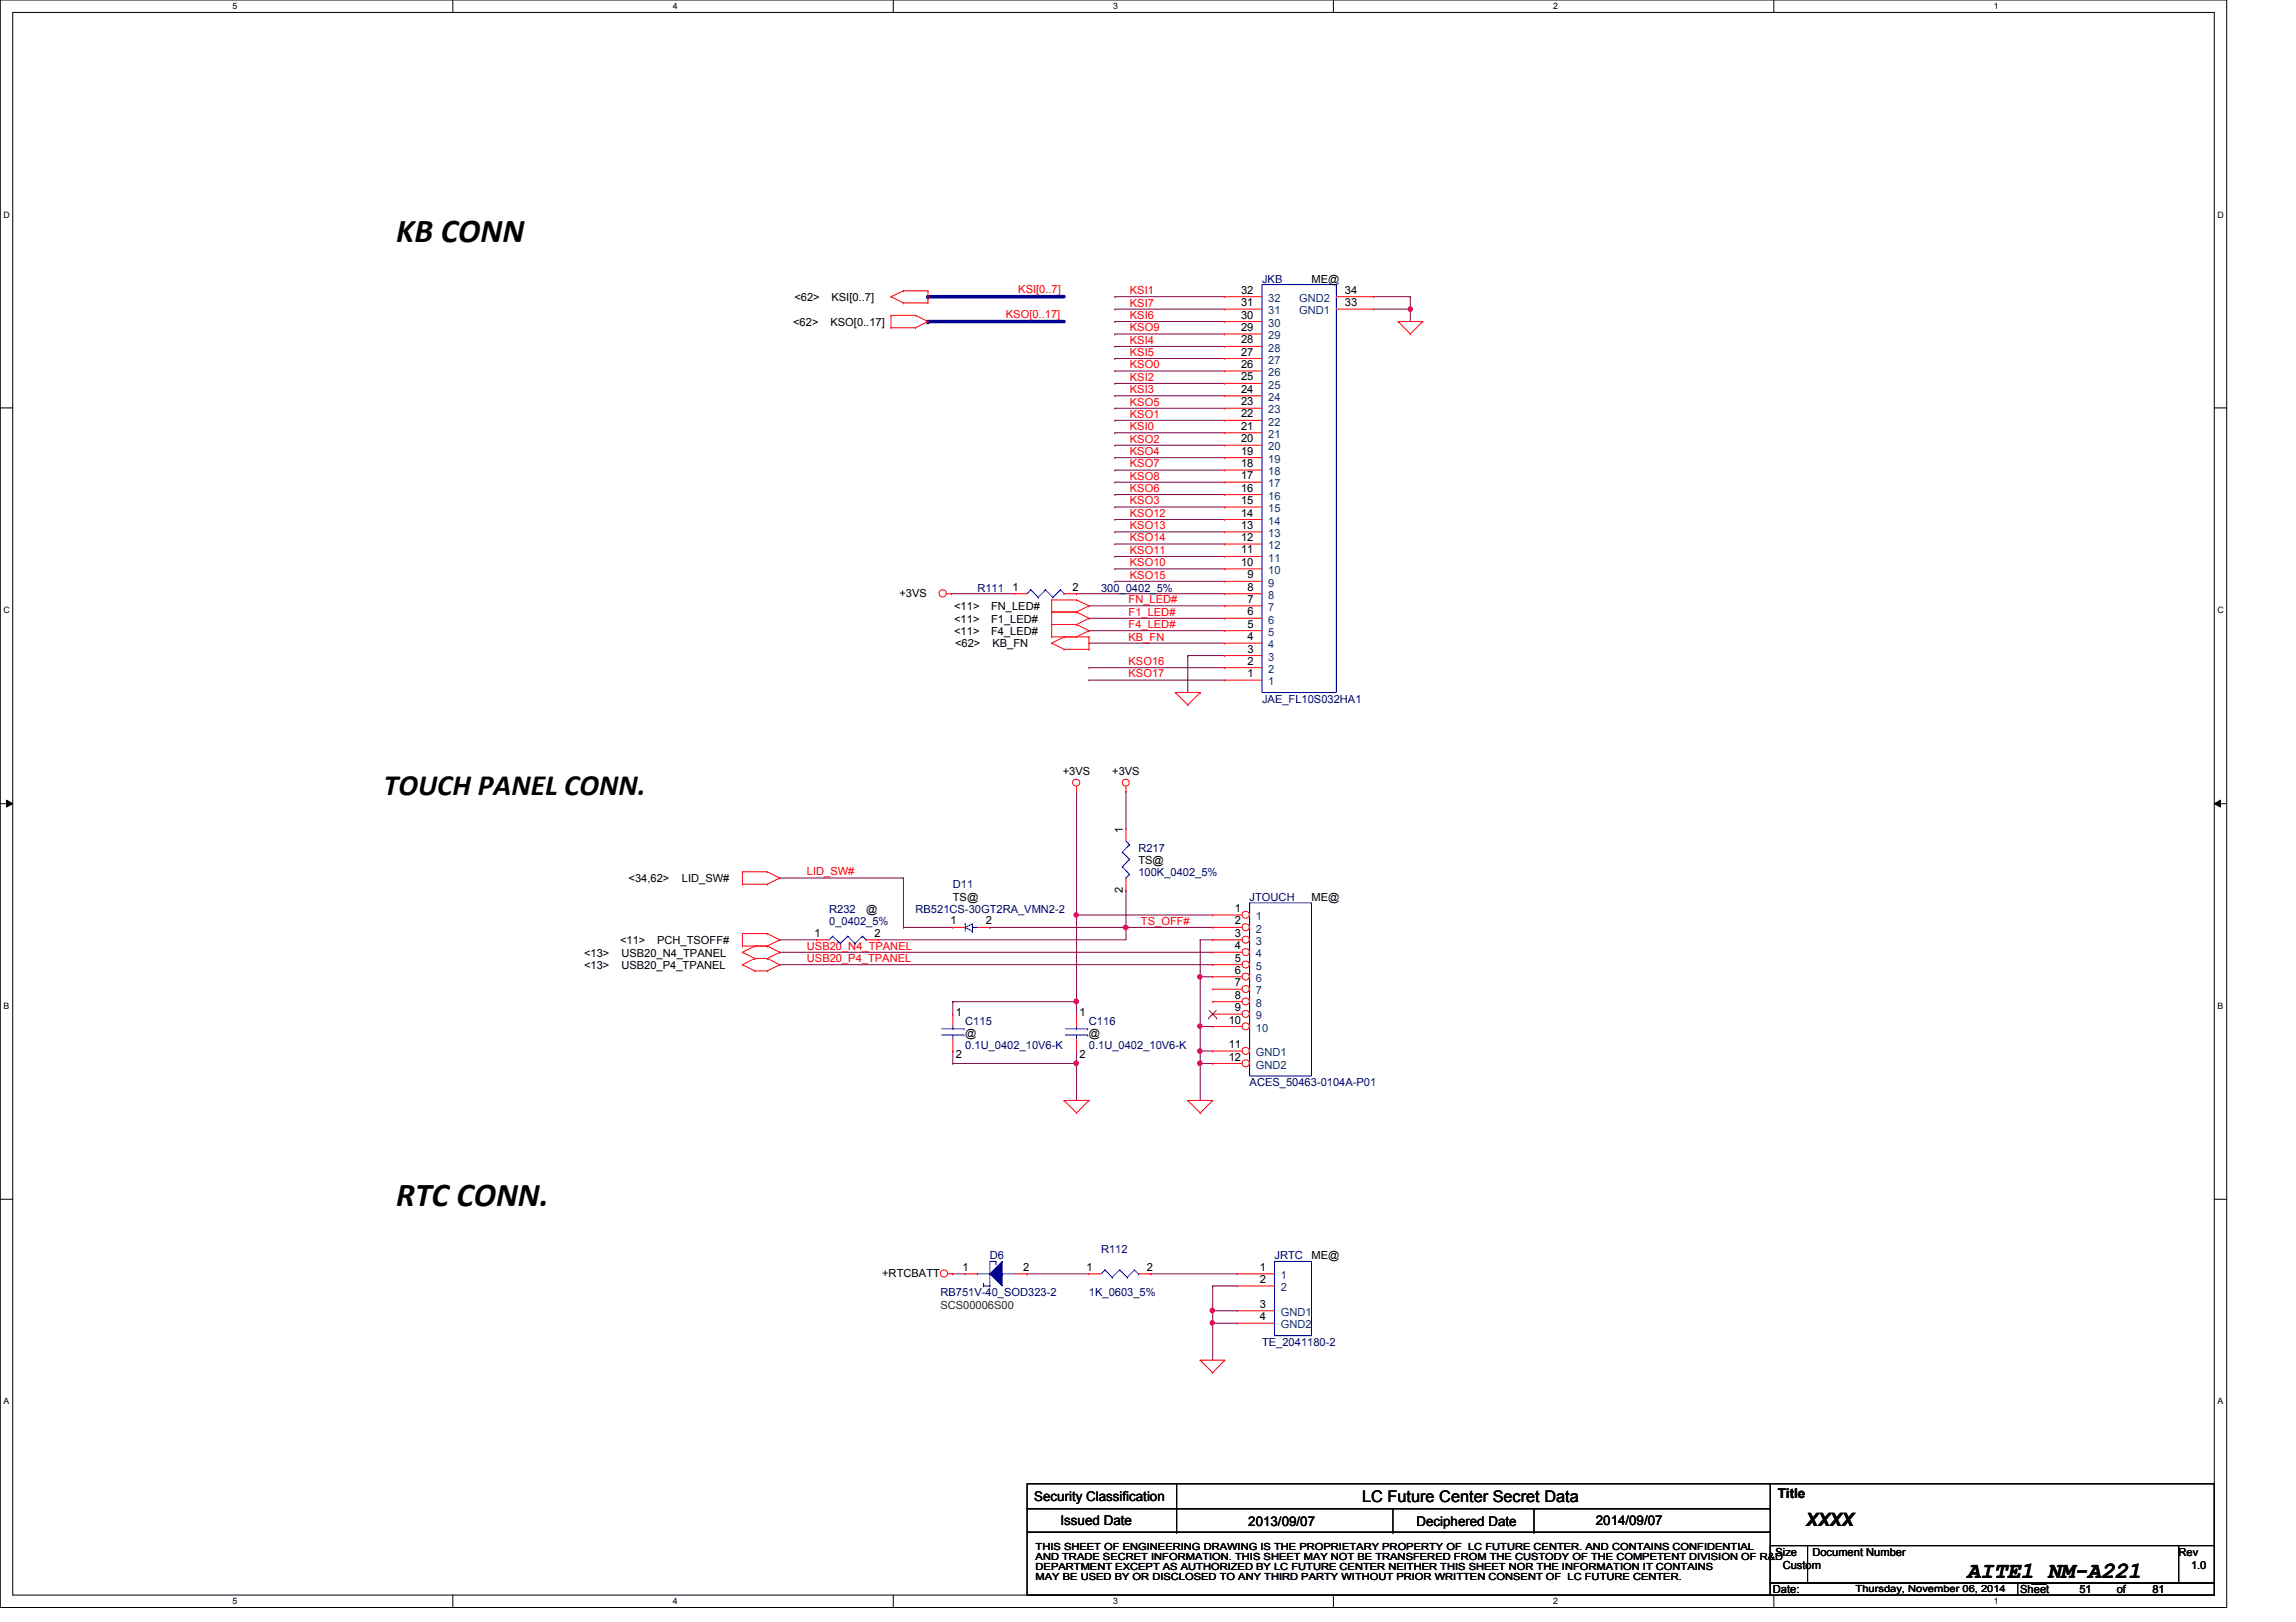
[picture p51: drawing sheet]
<svg xmlns="http://www.w3.org/2000/svg" width="297mm" height="210mm" viewBox="0 0 297 210" stroke-linecap="round" stroke-linejoin="round" font-family="sans-serif">
<defs><g id="words">
<g font-size="4.3">
<text x="51.3" y="31.3">KB CONN</text>
<text x="51.3" y="156.1">RTC CONN.</text>
</g>
<text font-size="3.8" x="49.7" y="102.9">TOUCH PANEL CONN.</text>
<text font-size="3" x="254.5" y="204.2">AITE1_NM-A221</text>
<text font-size="2.4" x="233.7" y="197.4">XXXX</text>
<text font-size="2.1" x="176.2" y="194.4">LC Future Center Secret Data</text>
<g font-size="1.7">
<text x="133.8" y="194.3">Security Classification</text>
<text x="137.2" y="197.3">Issued Date</text>
<text x="161.5" y="197.5">2013/09/07</text>
<text x="183.3" y="197.5">Deciphered Date</text>
<text x="206.5" y="197.3">2014/09/07</text>
<text x="230" y="193.8">Title</text>
</g>
<g font-size="1.4">
<text x="102.8" y="39">&lt;62&gt;</text>
<text x="107.6" y="39">KSI[0..7]</text>
<text x="160.6" y="41.2">30</text>
<text x="160.6" y="39.6">31</text>
<text x="160.6" y="38">32</text>
<text x="169.7" y="36.6">ME@</text>
<text x="174" y="39.6">33</text>
<text x="174" y="38">34</text>
<text x="102.6" y="42.2">&lt;62&gt;</text>
<text x="107.4" y="42.2">KSO[0..17]</text>
<text x="160.6" y="47.6">26</text>
<text x="160.6" y="46">27</text>
<text x="160.6" y="44.4">28</text>
<text x="160.6" y="42.8">29</text>
<text x="160.6" y="52.5">23</text>
<text x="160.6" y="50.8">24</text>
<text x="160.6" y="49.2">25</text>
<text x="160.6" y="58.8">19</text>
<text x="160.6" y="57.2">20</text>
<text x="160.6" y="55.6">21</text>
<text x="160.6" y="54">22</text>
<text x="160.6" y="65.2">15</text>
<text x="160.6" y="63.6">16</text>
<text x="160.6" y="62">17</text>
<text x="160.6" y="60.5">18</text>
<text x="160.6" y="71.6">11</text>
<text x="160.6" y="70">12</text>
<text x="160.6" y="68.5">13</text>
<text x="160.6" y="66.8">14</text>
<text x="116.4" y="77.2">+3VS</text>
<text x="131" y="76.5">1</text>
<text x="138.8" y="76.5">2</text>
<text x="160.6" y="73.2">10</text>
<text x="161.4" y="76.5">8</text>
<text x="161.4" y="74.8">9</text>
<text x="123.4" y="79">&lt;11&gt;</text>
<text x="123.4" y="80.6">&lt;11&gt;</text>
<text x="123.4" y="82.2">&lt;11&gt;</text>
<text x="123.6" y="83.8">&lt;62&gt;</text>
<text x="128.2" y="79">FN_LED#</text>
<text x="128.2" y="80.6">F1_LED#</text>
<text x="128.2" y="82.2">F4_LED#</text>
<text x="128.4" y="83.8">KB_FN</text>
<text x="161.4" y="82.8">4</text>
<text x="161.4" y="81.2">5</text>
<text x="161.4" y="79.6">6</text>
<text x="161.4" y="78">7</text>
<text x="161.4" y="87.6">1</text>
<text x="161.4" y="86">2</text>
<text x="161.4" y="84.5">3</text>
<text x="137.5" y="100.2">+3VS</text>
<text x="143.9" y="100.2">+3VS</text>
<text x="145.3" y="107.7" transform="rotate(-90 145.3 107.7)">1</text>
<text x="147.3" y="111.8">TS@</text>
<text x="81.3" y="114.2">&lt;34,62&gt;</text>
<text x="88.2" y="114.2">LID_SW#</text>
<text x="112.1" y="118.2">@</text>
<text x="123" y="119.6">1</text>
<text x="123.3" y="116.6">TS@</text>
<text x="127.5" y="119.6">2</text>
<text x="145.3" y="115.5" transform="rotate(-90 145.3 115.5)">2</text>
<text x="159.8" y="118">1</text>
<text x="159.8" y="119.6">2</text>
<text x="169.7" y="116.6">ME@</text>
<text x="75.6" y="125.4">&lt;13&gt;</text>
<text x="75.6" y="123.8">&lt;13&gt;</text>
<text x="80.2" y="122.2">&lt;11&gt;</text>
<text x="80.4" y="125.4">USB20_P4_TPANEL</text>
<text x="80.4" y="123.8">USB20_N4_TPANEL</text>
<text x="85" y="122.2">PCH_TSOFF#</text>
<text x="105.4" y="121.2">1</text>
<text x="113.2" y="121.2">2</text>
<text x="159.8" y="121.2">3</text>
<text x="159.8" y="122.9">4</text>
<text x="159.8" y="124.5">5</text>
<text x="123.7" y="131.4">1</text>
<text x="139.7" y="131.4">1</text>
<text x="159.8" y="126">6</text>
<text x="159.8" y="127.6">7</text>
<text x="159.8" y="129.2">8</text>
<text x="159.8" y="130.9">9</text>
<text x="123.7" y="136.9">2</text>
<text x="124.9" y="134.2">@</text>
<text x="139.7" y="136.9">2</text>
<text x="140.9" y="134.2">@</text>
<text x="159" y="137.2">12</text>
<text x="159" y="135.6">11</text>
<text x="159" y="132.5">10</text>
<text x="114.1" y="165.2">+RTCBATT</text>
<text x="124.5" y="164.5">1</text>
<text x="132.4" y="164.5">2</text>
<text x="140.5" y="164.5">1</text>
<text x="148.4" y="164.5">2</text>
<text x="163" y="164.5">1</text>
<text x="163" y="166">2</text>
<text x="169.7" y="163">ME@</text>
<text x="163" y="169.2">3</text>
<text x="163" y="170.9">4</text>
<text x="229.7" y="201.4">Size</text>
<text x="230.6" y="203">Custom</text>
<text x="234.5" y="201.4">Document Number</text>
<text x="281.9" y="201.4">Rev</text>
<text x="283.5" y="203">1.0</text>
<text x="229.4" y="206.2">Date:</text>
<text x="261.4" y="206.2">Sheet</text>
<text x="269" y="206.2">51</text>
<text x="273.9" y="206.2">of</text>
<text x="278.5" y="206.2">81</text>
</g>
<g font-size="1.4" fill="#f00">
<text x="130.1" y="41.1">KSO[0..17]</text>
<text x="131.7" y="37.9">KSI[0..7]</text>
<text x="146.2" y="41.3">KSI6</text>
<text x="146.2" y="39.7">KSI7</text>
<text x="146.2" y="38.1">KSI1</text>
<text x="146.2" y="42.9">KSO9</text>
<text x="146.2" y="44.5">KSI4</text>
<text x="146.2" y="46.1">KSI5</text>
<text x="146.2" y="47.7">KSO0</text>
<text x="146.2" y="49.3">KSI2</text>
<text x="146.2" y="50.9">KSI3</text>
<text x="146.2" y="52.5">KSO5</text>
<text x="146.2" y="58.9">KSO4</text>
<text x="146.2" y="54.1">KSO1</text>
<text x="146.2" y="55.7">KSI0</text>
<text x="146.2" y="57.3">KSO2</text>
<text x="146.2" y="65.3">KSO3</text>
<text x="146.2" y="60.5">KSO7</text>
<text x="146.2" y="62.1">KSO8</text>
<text x="146.2" y="63.7">KSO6</text>
<text x="146.2" y="70.1">KSO14</text>
<text x="146.2" y="71.7">KSO11</text>
<text x="146.2" y="68.5">KSO13</text>
<text x="146.2" y="66.9">KSO12</text>
<text x="146.2" y="74.9">KSO15</text>
<text x="146.2" y="73.3">KSO10</text>
<text x="146" y="79.7">F1_LED#</text>
<text x="146" y="78.1">FN_LED#</text>
<text x="146" y="81.3">F4_LED#</text>
<text x="146" y="82.9">KB_FN</text>
<text x="146" y="87.7">KSO17</text>
<text x="146" y="86.1">KSO16</text>
<text x="104.4" y="113.3">LID_SW#</text>
<text x="147.6" y="119.7">TS_OFF#</text>
<text x="104.4" y="122.9">USB20_N4_TPANEL</text>
<text x="104.4" y="124.5">USB20_P4_TPANEL</text>
</g>
<g font-size="1.4" fill="#000080">
<text x="163.3" y="36.6">JKB</text>
<text x="126.4" y="76.6">R111</text>
<text x="142.4" y="76.6">300_0402_5%</text>
<text x="163.3" y="91">JAE_FL10S032HA1</text>
<text x="147.3" y="110.2">R217</text>
<text x="147.3" y="113.4">100K_0402_5%</text>
<text x="107.3" y="118.2">R232</text>
<text x="107.3" y="119.8">0_0402_5%</text>
<text x="118.4" y="118.2">RB521CS-30GT2RA_VMN2-2</text>
<text x="123.3" y="115">D11</text>
<text x="161.7" y="116.6">JTOUCH</text>
<text x="124.9" y="132.6">C115</text>
<text x="124.9" y="135.8">0.1U_0402_10V6-K</text>
<text x="140.9" y="132.6">C116</text>
<text x="140.9" y="135.8">0.1U_0402_10V6-K</text>
<text x="161.7" y="140.6">ACES_50463-0104A-P01</text>
<text x="121.7" y="167.8">RB751V-40_SOD323-2</text>
<text x="128.1" y="163">D6</text>
<text x="140.9" y="167.8">1K_0603_5%</text>
<text x="142.4" y="162.2">R112</text>
<text x="164.9" y="163">JRTC</text>
<text x="163.3" y="174.2">TE_2041180-2</text>
</g>
<g font-size="1.4" fill="#004080">
<text x="164.1" y="40.7">31</text>
<text x="164.1" y="39.1">32</text>
<text x="168.1" y="40.7">GND1</text>
<text x="168.1" y="39.1">GND2</text>
<text x="164.1" y="47.1">27</text>
<text x="164.1" y="45.5">28</text>
<text x="164.1" y="43.9">29</text>
<text x="164.1" y="42.3">30</text>
<text x="164.1" y="53.5">23</text>
<text x="164.1" y="51.9">24</text>
<text x="164.1" y="50.3">25</text>
<text x="164.1" y="48.7">26</text>
<text x="164.1" y="59.9">19</text>
<text x="164.1" y="58.3">20</text>
<text x="164.1" y="56.7">21</text>
<text x="164.1" y="55.1">22</text>
<text x="164.1" y="64.7">16</text>
<text x="164.1" y="63.1">17</text>
<text x="164.1" y="61.5">18</text>
<text x="164.1" y="71.1">12</text>
<text x="164.1" y="69.5">13</text>
<text x="164.1" y="67.9">14</text>
<text x="164.1" y="66.3">15</text>
<text x="164.1" y="77.5">8</text>
<text x="164.1" y="75.9">9</text>
<text x="164.1" y="74.3">10</text>
<text x="164.1" y="72.7">11</text>
<text x="164.1" y="83.9">4</text>
<text x="164.1" y="82.3">5</text>
<text x="164.1" y="80.7">6</text>
<text x="164.1" y="79.1">7</text>
<text x="164.1" y="88.7">1</text>
<text x="164.1" y="87.1">2</text>
<text x="164.1" y="85.5">3</text>
<text x="162.5" y="119.1">1</text>
<text x="162.5" y="120.7">2</text>
<text x="162.5" y="122.3">3</text>
<text x="162.5" y="123.9">4</text>
<text x="162.5" y="125.5">5</text>
<text x="162.5" y="127.1">6</text>
<text x="162.5" y="128.7">7</text>
<text x="162.5" y="130.3">8</text>
<text x="162.5" y="131.9">9</text>
<text x="162.5" y="136.7">GND1</text>
<text x="162.5" y="133.5">10</text>
<text x="162.5" y="138.3">GND2</text>
<text x="165.7" y="165.5">1</text>
<text x="165.7" y="167.1">2</text>
<text x="165.7" y="170.3">GND1</text>
<text x="165.7" y="171.9">GND2</text>
</g>
<text font-size="1.4" fill="#008000" x="121.7" y="169.4">SCS00006S00</text>
<g font-size="1.3">
<text x="134" y="200.6">THIS SHEET OF ENGINEERING DRAWING IS THE PROPRIETARY PROPERTY OF LC FUTURE CENTER. AND CONTAINS CONFIDENTIAL</text>
<text x="134" y="201.9">AND TRADE SECRET INFORMATION. THIS SHEET MAY NOT BE TRANSFERED FROM THE CUSTODY OF THE COMPETENT DIVISION OF R&amp;D</text>
<text x="134" y="203.2">DEPARTMENT EXCEPT AS AUTHORIZED BY LC FUTURE CENTER NEITHER THIS SHEET NOR THE INFORMATION IT CONTAINS</text>
<text x="134" y="204.5">MAY BE USED BY OR DISCLOSED TO ANY THIRD PARTY WITHOUT PRIOR WRITTEN CONSENT OF LC FUTURE CENTER.</text>
<text x="240.1" y="206">Thursday, November 06, 2014</text>
</g>
<g font-size="1.1">
<text x="30.1" y="1.1">5</text>
<text x="87" y="1.1">4</text>
<text x="144" y="1.1">3</text>
<text x="201" y="1.1">2</text>
<text x="257.9" y="1.1">1</text>
<text x=".5" y="28.2">D</text>
<text x="286.9" y="28.2">D</text>
<text x=".5" y="79.3">C</text>
<text x="286.9" y="79.3">C</text>
<text x=".5" y="130.6">B</text>
<text x="286.9" y="130.6">B</text>
<text x=".5" y="181.7">A</text>
<text x="286.9" y="181.7">A</text>
<text x="30.1" y="207.6">5</text>
<text x="87" y="207.6">4</text>
<text x="144" y="207.6">3</text>
<text x="201" y="207.6">2</text>
<text x="257.9" y="207.6">1</text>
</g>
</g></defs>
<path d="M0 0h288.1v208h-288.1zM1.6 1.6h284.9v204.8h-284.9z" fill="none" stroke="#000" stroke-width=".13"/>
<g fill="#fff">
<path d="M30.1 .2h.6v1.2h-.6z"/>
<path d="M30.1 206.6h.6v1.2h-.6z"/>
</g>
<path d="M58.6 0v1.6M58.6 206.4v1.6" fill="none" stroke="#000" stroke-width=".13"/>
<g fill="#fff">
<path d="M87 .2h.6v1.2h-.6z"/>
<path d="M87 206.6h.6v1.2h-.6z"/>
</g>
<path d="M115.6 0v1.6M115.6 206.4v1.6" fill="none" stroke="#000" stroke-width=".13"/>
<g fill="#fff">
<path d="M144 .2h.6v1.2h-.6z"/>
<path d="M144 206.6h.6v1.2h-.6z"/>
</g>
<path d="M172.5 0v1.6M172.5 206.4v1.6" fill="none" stroke="#000" stroke-width=".13"/>
<g fill="#fff">
<path d="M201 .2h.5v1.2h-.5z"/>
<path d="M201 206.6h.5v1.2h-.5z"/>
</g>
<path d="M229.5 0v1.6M229.5 206.4v1.6" fill="none" stroke="#000" stroke-width=".13"/>
<g fill="#fff">
<path d="M257.9 .2h.6v1.2h-.6z"/>
<path d="M257.9 206.6h.6v1.2h-.6z"/>
<path d="M.5 27.2h.7v1.2h-.7z"/>
<path d="M286.9 27.2h.8v1.2h-.8z"/>
<path d="M.5 78.4h.7v1.1h-.7z"/>
<path d="M286.9 78.4h.8v1.1h-.8z"/>
</g>
<path d="M0 52.8h1.6M286.5 52.8h1.6" fill="none" stroke="#000" stroke-width=".13"/>
<g fill="#fff">
<path d="M.5 129.6h.7v1.2h-.7z"/>
<path d="M286.9 129.6h.7v1.2h-.7z"/>
</g>
<path d="M0 104h1.6M.8 103.5l.8 .5-.8 .4zM286.5 104l.8-.5v.9zM286.5 104h1.6" fill="none" stroke="#000" stroke-width=".13"/>
<path d="M.8 103.5l.8 .5-.8 .4zM286.5 104l.8-.5v.9z" fill="#000"/>
<g fill="#fff">
<path d="M.5 180.8h.7v1.1h-.7z"/>
<path d="M286.9 180.8h.7v1.1h-.7z"/>
</g>
<path d="M0 155.2h1.6M286.5 155.2h1.6" fill="none" stroke="#000" stroke-width=".13"/>
<g fill="none" stroke="#800040" stroke-width=".13">
<path d="M144.2 38.4h.1M144.2 38.4h14.3M144.2 59.2h.1M144.2 54.4h.1M144.2 49.6h.1M144.2 43.2h.1M144.2 41.6h.1M144.2 56h.1M144.2 51.2h.1M144.2 44.8h.1M144.2 40h.1M144.2 46.4h.1"/>
<path d="M144.2 57.6h.1M144.2 52.8h.1M144.2 48h.1M144.2 59.2h14.3M144.2 54.4h14.3M144.2 49.6h14.3M144.2 43.2h14.3M144.2 41.6h14.3M144.2 56h14.3M144.2 51.2h14.3M144.2 44.8h14.3M144.2 40h14.3"/>
<path d="M144.2 46.4h14.3M144.2 57.6h14.3M144.2 52.8h14.3M144.2 48h14.3M123.1 76.8h.1M123.1 76.8h8.2M139.3 76.8h.1M139.3 76.8h19.2M144.2 65.6h.1M144.2 70.4h.1M144.2 60.8h.1M144.2 72h.1"/>
<path d="M144.2 75.2h.1M144.2 68.8h.1M144.2 62.4h.1M144.2 73.6h.1M144.2 67.2h.1M144.2 64h.1M144.2 65.6h14.3M144.2 70.4h14.3M144.2 60.8h14.3M144.2 72h14.3M144.2 75.2h14.3M144.2 68.8h14.3"/>
<path d="M144.2 62.4h14.3M144.2 73.6h14.3M144.2 67.2h14.3M144.2 64h14.3"/>
</g>
<path d="M120.1 41.6h17.6" fill="none" stroke="#00f" stroke-width=".47"/>
<circle cx="120.1" cy="41.6" r=".23" fill="#00f"/>
<path d="M120.1 38.4h17.6" fill="none" stroke="#00f" stroke-width=".47"/>
<circle cx="120.1" cy="38.4" r=".23" fill="#00f"/>
<g fill="none" stroke="#800040" stroke-width=".13">
<path d="M140.9 78.4h.1M140.9 78.4h17.6M140.9 80h.1M140.9 81.6h.1M140.9 88h.1M140.9 86.4h.1M140.9 83.2h.1M140.9 80h17.6M140.9 81.6h17.6M140.9 88h17.6M140.9 86.4h17.6M140.9 83.2h17.6"/>
<path d="M153.7 84.8h.1M153.7 84.8v4.8M153.7 84.8h4.8M155.3 137.6h.1M155.3 137.6h1.6M155.3 137.6v4.8M123.3 164.8h.1M123.3 164.8h1.6M132.9 164.8h.1M132.9 164.8h8"/>
</g>
<circle cx="155.2" cy="137.6" r=".31" fill="#f0f"/>
<circle cx="155.2" cy="137.6" r=".31" fill="none" stroke="#f0f" stroke-width=".13"/>
<path d="M155.3 136h.1M155.3 136h1.6M155.3 136v1.6" fill="none" stroke="#800040" stroke-width=".13"/>
<circle cx="155.2" cy="136" r=".3" fill="#f0f"/>
<circle cx="155.2" cy="136" r=".3" fill="none" stroke="#f0f" stroke-width=".13"/>
<path d="M139.3 129.6h.1M139.3 129.6v1.6M155.3 132.8h.1M155.3 132.8h1.6" fill="none" stroke="#800040" stroke-width=".13"/>
<circle cx="139.2" cy="129.6" r=".31" fill="#f0f"/>
<circle cx="139.2" cy="129.6" r=".31" fill="none" stroke="#f0f" stroke-width=".13"/>
<path d="M139.3 137.6h.1M139.3 137.6v4.8" fill="none" stroke="#800040" stroke-width=".13"/>
<circle cx="139.2" cy="137.6" r=".31" fill="#f0f"/>
<circle cx="139.2" cy="137.6" r=".31" fill="none" stroke="#f0f" stroke-width=".13"/>
<g fill="none" stroke="#800040" stroke-width=".13">
<path d="M177.7 38.4h.1M177.7 38.4h4.8M177.7 40h4.8M182.5 40h.1M182.5 40v1.6M139.3 118.4h.1M139.3 102.4h.1M139.3 118.4h17.6M139.3 102.4v16M123.3 136h.1M123.3 137.6h.1M123.3 129.6h.1"/>
<path d="M123.3 129.6v1.6M123.3 136v1.6M123.3 129.6h16M139.3 136h.1M139.3 136v1.6h-16M155.3 132.8h.1M155.3 132.8v3.2M148.9 164.8h.1M148.9 164.8h11.2M156.9 166.4h.1M156.9 171.2h.1M156.9 166.4h3.2"/>
<path d="M156.9 171.2v4.8"/>
</g>
<circle cx="182.5" cy="40" r=".3" fill="#f0f"/>
<circle cx="182.5" cy="40" r=".3" fill="none" stroke="#f0f" stroke-width=".13"/>
<path d="M182.5 38.4h.1M182.5 38.4v1.6M156.9 169.6h.1M156.9 166.4h.1M156.9 171.2h.1M156.9 169.6h3.2M156.9 166.4v4.8M156.9 171.2h3.2" fill="none" stroke="#800040" stroke-width=".13"/>
<circle cx="156.8" cy="171.2" r=".3" fill="#f0f"/>
<circle cx="156.8" cy="171.2" r=".3" fill="none" stroke="#f0f" stroke-width=".13"/>
<circle cx="156.8" cy="169.6" r=".31" fill="#f0f"/>
<circle cx="156.8" cy="169.6" r=".31" fill="none" stroke="#f0f" stroke-width=".13"/>
<path d="M100.9 113.6h.1M100.9 113.6h16M145.7 115.2h.1M145.7 115.2v4.8M145.7 120h.1M145.7 120h11.2" fill="none" stroke="#800040" stroke-width=".13"/>
<circle cx="145.7" cy="120" r=".31" fill="#f0f"/>
<circle cx="145.7" cy="120" r=".31" fill="none" stroke="#f0f" stroke-width=".13"/>
<path d="M139.3 118.4h.1M139.3 118.4v11.2M145.7 102.4h.1M145.7 102.4v4.8M128.1 120h.1M128.1 120h17.6" fill="none" stroke="#800040" stroke-width=".13"/>
<circle cx="139.2" cy="118.4" r=".3" fill="#f0f"/>
<circle cx="139.2" cy="118.4" r=".3" fill="none" stroke="#f0f" stroke-width=".13"/>
<path d="M155.3 121.6h.1M155.3 126.4h.1M155.3 121.6h1.6M155.3 121.6v4.8" fill="none" stroke="#800040" stroke-width=".13"/>
<circle cx="155.2" cy="126.4" r=".3" fill="#f0f"/>
<circle cx="155.2" cy="126.4" r=".3" fill="none" stroke="#f0f" stroke-width=".13"/>
<path d="M100.9 123.2h.1M100.9 124.8h.1M100.9 123.2h56M100.9 124.8h56M155.3 126.4h.1M155.3 132.8h.1M155.3 126.4h1.6M155.3 126.4v6.4" fill="none" stroke="#800040" stroke-width=".13"/>
<circle cx="155.2" cy="132.8" r=".3" fill="#f0f"/>
<circle cx="155.2" cy="132.8" r=".3" fill="none" stroke="#f0f" stroke-width=".13"/>
<path d="M116.9 113.6h.1M116.9 113.6v6.4M100.9 121.6h.1M100.9 121.6h4.8M113.7 121.6h.1M116.9 120h.1M116.9 120h6.4M145.7 120h.1M145.7 120v1.6h-32" fill="none" stroke="#800040" stroke-width=".13"/>
<g fill="none" stroke="#f00" stroke-width=".13">
<path d="M115.3 38.4h.1M115.3 38.4l1.6 .8M116.9 37.6h.1M116.9 39.2h.1M116.9 37.6l-1.6 .8M116.9 37.6h3.2M116.9 39.2h3.2M120.1 37.6h.1M120.1 39.2h.1M120.1 37.6v1.6M115.3 40.8h.1M115.3 42.4h.1"/>
<path d="M115.3 40.8h3.1M115.3 40.8v1.6M115.3 42.4h3.1M118.4 40.8h.1M118.4 42.4h.1M118.4 40.8l1.7 .8M120.1 41.6h.1M120.1 41.6l-1.7 .8M180.9 41.6h.1M180.9 41.6h3.2M180.9 41.6l1.6 1.6M182.5 43.2h.1"/>
<path d="M184.1 41.6h.1M184.1 41.6l-1.6 1.6M122.5 76.8h.6M123.1 76.8h.1M136.1 77.6h.1M136.1 79.2h.1M136.1 77.6h3.2M136.1 77.6v4.8M136.1 79.2h3.2M139.3 77.6h.1M139.3 79.2h.1M139.3 77.6l1.6 .8"/>
<path d="M139.3 79.2l1.6 .8M140.9 78.4h.1M140.9 78.4l-1.6 .8M136.1 83.2h.1M136.1 80.8h.1M136.1 82.4h.1M136.1 82.4h4.8M136.1 83.2l1.6 .8M136.1 80.8h3.2M137.7 82.4h.1M137.7 84h.1M137.7 82.4l-1.6 .8"/>
<path d="M137.7 84h3.2M139.3 80.8h.1M139.3 82.4h.1M139.3 80.8l1.6 .8M140.9 82.4h.1M140.9 84h.1M140.9 80h.1M140.9 81.6h.1M140.9 82.4v1.6M140.9 80l-1.6 .8M140.9 81.6l-1.6 .8M152.1 89.6h.1"/>
<path d="M152.1 89.6h3.2M152.1 89.6l1.6 1.6M153.7 91.2h.1M155.3 89.6h.1M155.3 89.6l-1.6 1.6M96.1 112.8h.1M96.1 114.4h.1M96.1 112.8h3.2M96.1 112.8v1.6M96.1 114.4h3.2M99.3 112.8h.1M99.3 114.4h.1"/>
<path d="M99.3 112.8l1.6 .8M100.9 113.6h.1M100.9 113.6l-1.6 .8M139.3 102.4h.1M139.3 101.8v.6M145.7 102.4h.1M145.7 107.2h.1M145.7 115.2h.1M145.7 101.8v.6M145.7 107.2v1.6M145.7 113.6v1.6M96.1 124.8h.1"/>
<path d="M96.1 123.2h.1M96.1 120.8h.1M96.1 122.4h.1M96.1 120.8v1.6M96.1 124.8l1.6 .8M96.1 122.4h3.2M96.1 123.2l1.6 .8M96.1 120.8h3.2M97.7 124h.1M97.7 125.6h.1M97.7 122.4h.1M97.7 124l-1.6 .8"/>
<path d="M97.7 124h1.6M97.7 125.6h1.6M97.7 122.4l-1.6 .8M99.3 124h.1M99.3 125.6h.1M99.3 122.4h.1M99.3 120.8h.1M99.3 124l1.6 .8M99.3 122.4l1.6 .8M99.3 120.8l1.6 .8M100.9 124.8h.1M100.9 123.2h.1"/>
<path d="M100.9 121.6h.1M100.9 124.8l-1.6 .8M100.9 123.2l-1.6 .8M100.9 121.6l-1.6 .8M137.7 142.4h.1M137.7 142.4h3.2M137.7 142.4l1.6 1.6M139.3 144h.1M140.9 142.4h.1M140.9 142.4l-1.6 1.6M153.7 142.4h.1M153.7 142.4h3.2"/>
<path d="M153.7 142.4l1.6 1.6M155.3 144h.1M156.9 142.4h.1M156.9 142.4l-1.6 1.6M122.6 164.8h.7M123.3 164.8h.1M140.9 164.8h.1M140.9 164.8h1.5M147.3 164.8h1.6M148.9 164.8h.1M155.3 176h.1M155.3 176h3.2"/>
<path d="M155.3 176l1.6 1.6M156.9 177.6h.1M158.5 176h.1M158.5 176l-1.6 1.6"/>
<circle cx="122" cy="76.8" r=".47"/>
<circle cx="139.2" cy="101.3" r=".46"/>
<circle cx="145.6" cy="101.3" r=".45"/>
<circle cx="122.1" cy="164.8" r=".47"/>
</g>
<g fill="none" stroke="#000" stroke-width=".13">
<path d="M132.9 192h96.1v3.2h-96.1zM132.9 195.2h96.1v3.1h-96.1zM132.9 198.3h96.1v8.1h-96.1zM152.2 195.2h.1M152.2 198.3h.1M152.2 192v6.3M180.2 198.3h.1M180.2 195.2v3.1M198.5 198.3h.1M198.5 195.2v3.1M228.9 192h57.6M286.5 192h.1"/>
<path d="M286.5 192v8M229 200h4.8v4.9h-4.8zM229 204.9h32v1.5h-32zM233.8 200h48.1v4.9h-48.1zM261 204.9h25.5v1.5h-25.5zM281.9 200h4.6v4.9h-4.6z"/>
</g>
<g fill="none" stroke="#00f" stroke-width=".13">
<path d="M145.2 110.3h.1M145.2 112.2h.1M145.2 110.3l.9 .9M145.2 112.2l.9 1M145.7 113.6h.1M145.7 108.8l.4 .5M146.1 109.3h.1M146.1 111.2h.1M146.1 113.2h.1M146.1 109.3l-.9 1M146.1 111.2l-.9 1M146.1 113.2l-.4 .4"/>
<path d="M143 164.3h.1M143 164.3l-.6 .5M143 164.3l.9 1M143.9 165.3h.1M144.9 164.3h.1M144.9 164.3l-1 1M144.9 164.3l.9 1M145.8 165.3h.1M146.8 164.3h.1M146.8 164.3l-1 1M146.8 164.3l.5 .5M147.3 164.8h.1"/>
</g>
<path d="M129.7 163.2v3.2l-1.6-1.6z" fill="#00f"/>
<g fill="none" stroke="#00f" stroke-width=".13">
<path d="M124.9 119.5h.1M124.9 119.5v1M161.7 116.8h8v22.4h-8zM124.9 120h.1M124.9 120l.9-.5v1M124.9 120l.9 .5M125.8 120.5h.1M125.8 120h.1M125.8 120h.6M126.4 164.8h.1M126.4 164.8h1.7M127.3 166.4h.1"/>
<path d="M127.3 166.1h.1M127.3 166.4h.8M127.3 166.1v.3M128.1 166.4h.1M128.9 163.2h.1M128.9 163.5h.1M128.9 163.2h-.8v3.2M128.9 163.2v.3M129.7 163.2v3.2l-1.6-1.6zM129.7 164.8h.1M129.7 164.8h1.6M164.9 163.2h4.8v9.6h-4.8z"/>
</g>
<g fill="none" stroke="#f00" stroke-width=".13">
<path d="M123.3 120h.1M123.3 120h1.6M126.4 120h1.7M128.1 120h.1M124.9 164.8h.1M124.9 164.8h1.5M131.3 164.8h1.6M132.9 164.8h.1M160.1 164.8h.1M160.1 166.4h.1M160.1 169.6h.1M160.1 171.2h.1"/>
<path d="M160.1 164.8h4.8M160.1 166.4h4.8M160.1 169.6h4.8M160.1 171.2h4.8"/>
</g>
<circle cx="161.2" cy="118.4" r=".46" fill="#fff"/>
<g fill="none" stroke="#f00" stroke-width=".13">
<path d="M156.9 118.4h.1M156.9 118.4h3.8"/>
<circle cx="161.2" cy="118.4" r=".46"/>
</g>
<circle cx="161.2" cy="120" r=".46" fill="#fff"/>
<g fill="none" stroke="#f00" stroke-width=".13">
<path d="M156.9 120h.1M156.9 120h3.8"/>
<circle cx="161.2" cy="120" r=".46"/>
</g>
<circle cx="161.2" cy="121.6" r=".46" fill="#fff"/>
<g fill="none" stroke="#f00" stroke-width=".13">
<path d="M156.9 121.6h.1M156.9 121.6h3.8"/>
<circle cx="161.2" cy="121.6" r=".46"/>
</g>
<circle cx="161.2" cy="123.2" r=".46" fill="#fff"/>
<g fill="none" stroke="#f00" stroke-width=".13">
<path d="M156.9 123.2h.1M156.9 123.2h3.8"/>
<circle cx="161.2" cy="123.2" r=".46"/>
</g>
<circle cx="161.2" cy="124.8" r=".46" fill="#fff"/>
<g fill="none" stroke="#f00" stroke-width=".13">
<path d="M156.9 124.8h.1M156.9 124.8h3.8"/>
<circle cx="161.2" cy="124.8" r=".46"/>
</g>
<circle cx="161.2" cy="126.4" r=".46" fill="#fff"/>
<g fill="none" stroke="#f00" stroke-width=".13">
<path d="M156.9 126.4h.1M156.9 126.4h3.8"/>
<circle cx="161.2" cy="126.4" r=".46"/>
</g>
<circle cx="161.2" cy="137.6" r=".46" fill="#fff"/>
<g fill="none" stroke="#f00" stroke-width=".13">
<path d="M156.9 137.6h.1M156.9 137.6h3.8"/>
<circle cx="161.2" cy="137.6" r=".46"/>
</g>
<circle cx="161.2" cy="136" r=".46" fill="#fff"/>
<g fill="none" stroke="#f00" stroke-width=".13">
<path d="M156.9 136h.1M156.9 136h3.8"/>
<circle cx="161.2" cy="136" r=".46"/>
</g>
<circle cx="161.2" cy="128" r=".46" fill="#fff"/>
<g fill="none" stroke="#f00" stroke-width=".13">
<path d="M156.9 128h.1M156.9 128h3.8"/>
<circle cx="161.2" cy="128" r=".46"/>
</g>
<circle cx="161.2" cy="129.6" r=".46" fill="#fff"/>
<g fill="none" stroke="#f00" stroke-width=".13">
<path d="M156.9 129.6h.1M156.9 129.6h3.8"/>
<circle cx="161.2" cy="129.6" r=".46"/>
</g>
<circle cx="161.2" cy="131.2" r=".46" fill="#fff"/>
<g fill="none" stroke="#f00" stroke-width=".13">
<path d="M156.9 131.2h.1M156.9 131.2h3.8"/>
<circle cx="161.2" cy="131.2" r=".46"/>
</g>
<path d="M156.4 131.7h.1M156.4 130.8l1 .9M157.3 130.8l-.9 .9M157.4 131.7h.1" fill="none" stroke="#804000" stroke-width=".13"/>
<circle cx="161.2" cy="132.8" r=".46" fill="#fff"/>
<g fill="none" stroke="#f00" stroke-width=".13">
<path d="M158.5 38.4h.1M158.5 38.4h4.8M172.9 38.4h4.8M177.7 38.4h.1M158.5 59.2h.1M158.5 57.6h.1M158.5 56h.1M158.5 54.4h.1M158.5 52.8h.1M158.5 51.2h.1M158.5 49.6h.1M158.5 48h.1"/>
<path d="M158.5 46.4h.1M158.5 44.8h.1M158.5 43.2h.1M158.5 41.6h.1M158.5 40h.1M158.5 59.2h4.8M158.5 57.6h4.8M158.5 56h4.8M158.5 54.4h4.8M158.5 52.8h4.8M158.5 51.2h4.8M158.5 49.6h4.8"/>
<path d="M158.5 48h4.8M158.5 46.4h4.8M158.5 44.8h4.8M158.5 43.2h4.8M158.5 41.6h4.8M158.5 40h4.8M172.9 40h4.8M177.7 40h.1M131.3 76.8h.1M131.3 76.8h1.6M137.7 76.8h1.6M139.3 76.8h.1"/>
<path d="M158.5 78.4h.1M158.5 76.8h.1M158.5 75.2h.1M158.5 73.6h.1M158.5 72h.1M158.5 70.4h.1M158.5 68.8h.1M158.5 67.2h.1M158.5 65.6h.1M158.5 64h.1M158.5 62.4h.1M158.5 60.8h.1"/>
<path d="M158.5 76.8h4.8M158.5 78.4h4.8M158.5 75.2h4.8M158.5 73.6h4.8M158.5 72h4.8M158.5 70.4h4.8M158.5 68.8h4.8M158.5 67.2h4.8M158.5 65.6h4.8M158.5 64h4.8M158.5 62.4h4.8M158.5 60.8h4.8"/>
<path d="M158.5 88h.1M158.5 86.4h.1M158.5 84.8h.1M158.5 83.2h.1M158.5 81.6h.1M158.5 80h.1M158.5 88h4.8M158.5 86.4h4.8M158.5 84.8h4.8M158.5 83.2h4.8M158.5 81.6h4.8M158.5 80h4.8"/>
<path d="M105.7 121.6h.1M105.7 121.6h1.6M112.1 121.6h1.6M113.7 121.6h.1M123.3 131.2h.1M123.3 136h.1M123.3 131.2v1.6M123.3 134.4v1.6M139.3 131.2h.1M139.3 136h.1M139.3 131.2v1.6M139.3 134.4v1.6"/>
<path d="M156.9 132.8h.1M156.9 132.8h3.8"/>
<circle cx="161.2" cy="132.8" r=".46"/>
</g>
<g fill="none" stroke="#00f" stroke-width=".13">
<path d="M163.3 36.8h9.6v52.8h-9.6zM133.3 76.3h.1M133.3 76.3l-.4 .5M133.3 76.3l1 1M134.3 77.3h.1M135.3 76.3h.1M135.3 76.3l-1 1M135.3 76.3l.9 1M136.2 77.3h.1M137.2 76.3h.1M137.2 76.3l-1 1M137.2 76.3l.5 .5"/>
<path d="M137.7 76.8h.1M107.7 121.2h.1M107.7 121.2l-.4 .4M107.7 121.2l1 .9M108.7 122.1h.1M109.7 121.2h.1M109.7 121.2l-1 .9M109.7 121.2l.9 .9M110.6 122.1h.1M111.6 121.2h.1M111.6 121.2l-1 .9M111.6 121.2l.5 .4"/>
<path d="M112.1 121.6h.1M121.8 133.9h2.9M121.8 133.1h2.9M123.3 133.1h.1M123.3 133.9h.1M123.3 132.8v.3M123.3 133.9v.5M124.7 133.9h.1M124.7 133.1h.1M137.8 133.9h2.9M137.8 133.1h2.9M139.3 133.1h.1"/>
<path d="M139.3 133.9h.1M139.3 132.8v.3M139.3 133.9v.5M140.7 133.9h.1M140.7 133.1h.1"/>
</g>
<circle cx="155.2" cy="137.6" r=".31" fill="#f0f"/>
<circle cx="155.2" cy="137.6" r=".31" fill="none" stroke="#f0f" stroke-width=".13"/>
<circle cx="155.2" cy="136" r=".3" fill="#f0f"/>
<circle cx="155.2" cy="136" r=".3" fill="none" stroke="#f0f" stroke-width=".13"/>
<circle cx="139.2" cy="129.6" r=".31" fill="#f0f"/>
<circle cx="139.2" cy="129.6" r=".31" fill="none" stroke="#f0f" stroke-width=".13"/>
<circle cx="139.2" cy="137.6" r=".31" fill="#f0f"/>
<circle cx="139.2" cy="137.6" r=".31" fill="none" stroke="#f0f" stroke-width=".13"/>
<circle cx="182.5" cy="40" r=".3" fill="#f0f"/>
<circle cx="182.5" cy="40" r=".3" fill="none" stroke="#f0f" stroke-width=".13"/>
<circle cx="156.8" cy="171.2" r=".3" fill="#f0f"/>
<circle cx="156.8" cy="171.2" r=".3" fill="none" stroke="#f0f" stroke-width=".13"/>
<circle cx="156.8" cy="169.6" r=".31" fill="#f0f"/>
<circle cx="156.8" cy="169.6" r=".31" fill="none" stroke="#f0f" stroke-width=".13"/>
<circle cx="145.7" cy="120" r=".31" fill="#f0f"/>
<circle cx="145.7" cy="120" r=".31" fill="none" stroke="#f0f" stroke-width=".13"/>
<circle cx="139.2" cy="118.4" r=".3" fill="#f0f"/>
<circle cx="139.2" cy="118.4" r=".3" fill="none" stroke="#f0f" stroke-width=".13"/>
<circle cx="155.2" cy="126.4" r=".3" fill="#f0f"/>
<circle cx="155.2" cy="126.4" r=".3" fill="none" stroke="#f0f" stroke-width=".13"/>
<circle cx="155.2" cy="132.8" r=".3" fill="#f0f"/>
<circle cx="155.2" cy="132.8" r=".3" fill="none" stroke="#f0f" stroke-width=".13"/>
<use href="#words"/>
</svg>
